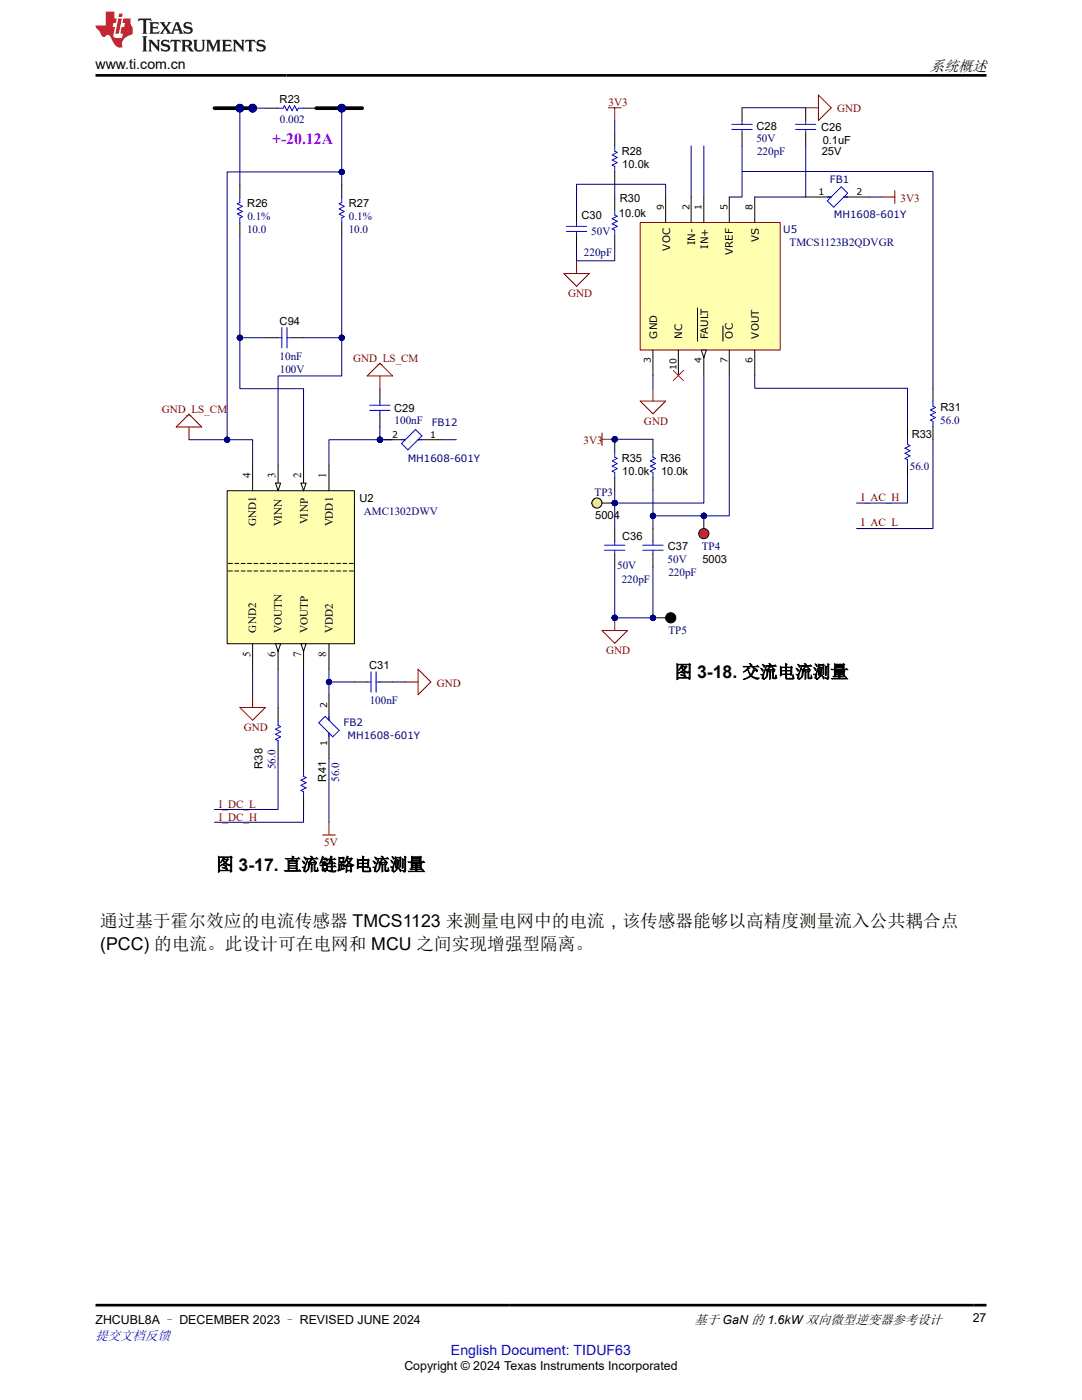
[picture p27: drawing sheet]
<svg xmlns="http://www.w3.org/2000/svg" width="216mm" height="279mm" viewBox="0 0 216 279" stroke-linecap="round" stroke-linejoin="round" font-family="sans-serif">
<defs><g id="words">
<g font-size="3.5">
<text x="134.6" y="135.3">图 3-18. 交流电流测量</text>
<text x="43.1" y="173.7">图 3-17. 直流链路电流测量</text>
<text x="20" y="185">通过基于霍尔效应的电流传感器 TMCS1123 来测量电网中的电流，该传感器能够以高精度测量流入公共耦合点</text>
<text x="20" y="189.6">(PCC) 的电流。此设计可在电网和 MCU 之间实现增强型隔离。</text>
</g>
<text font-size="3.1" fill="#9800ff" x="54.3" y="28.6">+-20.12A</text>
<text font-size="3" x="185.6" y="14.1">系统概述</text>
<text font-size="2.8" x="19" y="13.8">www.ti.com.cn</text>
<text font-size="2.8" fill="#00f" x="90" y="270.4">English Document: TIDUF63</text>
<text font-size="2.6" fill="#00f" x="19" y="267.4">提交文档反馈</text>
<text font-size="2.6" x="138.6" y="264.2">基于 GaN 的 1.6kW双向微型逆变器参考设计</text>
<g font-size="2.5">
<text x="194.1" y="263.9">27</text>
<text x="19" y="264.2">ZHCUBL8A – DECEMBER 2023 – REVISED JUNE 2024</text>
<text x="80.7" y="273.5">Copyright © 2024 Texas Instruments Incorporated</text>
</g>
<g font-size="2.2">
<text x="55.8" y="20.5">R23</text>
<text x="151" y="26">C28</text>
<text x="163.9" y="26.1">C26</text>
<text x="164.2" y="28.7">0.1uF</text>
<text x="124.1" y="31">R28</text>
<text x="124.2" y="33.6">10.0k</text>
<text x="164" y="30.9">25V</text>
<text x="49.4" y="41.4">R26</text>
<text x="69.6" y="41.4">R27</text>
<text x="123.7" y="40.3">R30</text>
<text x="116.1" y="43.6">C30</text>
<text x="123.5" y="43.2">10.0k</text>
<text x="55.8" y="64.8">C94</text>
<text x="78.7" y="82.2">C29</text>
<text x="187.7" y="82">R31</text>
<text x="181.9" y="87.4">R33</text>
<text x="50" y="95.5" transform="rotate(-90 50 95.5)">4</text>
<text x="55" y="95.5" transform="rotate(-90 55 95.5)">3</text>
<text x="60.1" y="95.5" transform="rotate(-90 60.1 95.5)">2</text>
<text x="65.1" y="95.5" transform="rotate(-90 65.1 95.5)">1</text>
<text x="124.1" y="92.1">R35</text>
<text x="124.2" y="94.7">10.0k</text>
<text x="131.8" y="92.1">R36</text>
<text x="131.9" y="94.7">10.0k</text>
<text x="71.8" y="100.1">U2</text>
<text x="51.1" y="105" transform="rotate(-90 51.1 105)">GND1</text>
<text x="56.2" y="105" transform="rotate(-90 56.2 105)">VINN</text>
<text x="61.4" y="104.5" transform="rotate(-90 61.4 104.5)">VINP</text>
<text x="66.4" y="105" transform="rotate(-90 66.4 105)">VDD1</text>
<text x="118.8" y="103.6">5004</text>
<text x="124.2" y="107.8">C36</text>
<text x="133.3" y="109.9">C37</text>
<text x="140.2" y="112.3">5003</text>
<text x="50" y="131.1" transform="rotate(-90 50 131.1)">5</text>
<text x="51.1" y="126.3" transform="rotate(-90 51.1 126.3)">GND2</text>
<text x="55" y="131.1" transform="rotate(-90 55 131.1)">6</text>
<text x="56.2" y="126.3" transform="rotate(-90 56.2 126.3)">VOUTN</text>
<text x="60.1" y="131.1" transform="rotate(-90 60.1 131.1)">7</text>
<text x="61.4" y="126.3" transform="rotate(-90 61.4 126.3)">VOUTP</text>
<text x="65.1" y="131.1" transform="rotate(-90 65.1 131.1)">8</text>
<text x="66.4" y="126.3" transform="rotate(-90 66.4 126.3)">VDD2</text>
<text x="73.7" y="133.6">C31</text>
<text x="52.4" y="153.4" transform="rotate(-90 52.4 153.4)">R38</text>
<text x="65.1" y="156" transform="rotate(-90 65.1 156)">R41</text>
</g>
<g font-size="2.2" fill="#7f0000">
<text x="121.4" y="21.2">3V3</text>
<text x="167" y="22.3">GND</text>
<text x="179.7" y="40.2">3V3</text>
<text x="113.4" y="59.2">GND</text>
<text x="70.5" y="72.2">GND_LS_CM</text>
<text x="32.3" y="82.4">GND_LS_CM</text>
<text x="116.4" y="88.6">3V3</text>
<text x="128.5" y="84.7">GND</text>
<text x="171.9" y="100.1">I_AC_H</text>
<text x="171.8" y="105.1">I_AC_L</text>
<text x="120.9" y="130.5">GND</text>
<text x="87.2" y="137.1">GND</text>
<text x="48.6" y="145.9">GND</text>
<text x="43.7" y="161.3">I_DC_L</text>
<text x="43.7" y="163.9">I_DC_H</text>
<text x="64.7" y="168.8">5V</text>
</g>
<g font-size="2.2" fill="#00007f">
<text x="55.8" y="24.6">0.002</text>
<text x="150.9" y="28.4">50V</text>
<text x="151.1" y="31">220pF</text>
<text x="49.3" y="46.6">10.0</text>
<text x="49.4" y="44">0.1%</text>
<text x="69.6" y="46.6">10.0</text>
<text x="69.6" y="44">0.1%</text>
<text x="118" y="46.8">50V</text>
<text x="116.5" y="51.1">220pF</text>
<text x="157.6" y="49.1">TMCS1123B2QDVGR</text>
<text x="55.8" y="71.9">10nF</text>
<text x="55.8" y="74.5">100V</text>
<text x="78.8" y="84.6">100nF</text>
<text x="187.6" y="84.6">56.0</text>
<text x="181.6" y="93.8">56.0</text>
<text x="118.6" y="99">TP3</text>
<text x="72.6" y="102.7">AMC1302DWV</text>
<text x="123.1" y="113.5">50V</text>
<text x="133.2" y="112.4">50V</text>
<text x="140" y="109.7">TP4</text>
<text x="124.1" y="116.3">220pF</text>
<text x="133.4" y="115">220pF</text>
<text x="133.4" y="126.5">TP5</text>
<text x="73.8" y="140.6">100nF</text>
<text x="55" y="153.5" transform="rotate(-90 55 153.5)">56.0</text>
<text x="67.7" y="156.1" transform="rotate(-90 67.7 156.1)">56.0</text>
</g>
<g font-size="2" fill="#00007f">
<text x="165.6" y="36.5">FB1</text>
<text x="156.3" y="46.5">U5</text>
<text x="166.4" y="43.5">MH1608-601Y</text>
<text x="86.2" y="84.9">FB12</text>
<text x="81.3" y="92.2">MH1608-601Y</text>
<text x="68.6" y="144.8">FB2</text>
<text x="69.4" y="147.4">MH1608-601Y</text>
</g>
<g font-size="2">
<text x="133.7" y="50.1" transform="rotate(-90 133.7 50.1)">VOC</text>
<text x="138.7" y="49" transform="rotate(-90 138.7 49)">IN-</text>
<text x="141.3" y="49.7" transform="rotate(-90 141.3 49.7)">IN+</text>
<text x="146.3" y="51" transform="rotate(-90 146.3 51)">VREF</text>
<text x="151.4" y="48.4" transform="rotate(-90 151.4 48.4)">VS</text>
<text x="131.1" y="67.6" transform="rotate(-90 131.1 67.6)">GND</text>
<text x="136.1" y="67.6" transform="rotate(-90 136.1 67.6)">NC</text>
<text x="141.3" y="67.6" transform="rotate(-90 141.3 67.6)">FAULT</text>
<text x="146.3" y="67.6" transform="rotate(-90 146.3 67.6)">OC</text>
<text x="151.4" y="67.6" transform="rotate(-90 151.4 67.6)">VOUT</text>
</g>
<g font-size="1.8">
<text x="132.4" y="42" transform="rotate(-90 132.4 42)">9</text>
<text x="137.6" y="42" transform="rotate(-90 137.6 42)">2</text>
<text x="140" y="42" transform="rotate(-90 140 42)">1</text>
<text x="145.2" y="42" transform="rotate(-90 145.2 42)">5</text>
<text x="150.1" y="42" transform="rotate(-90 150.1 42)">8</text>
<text x="163.3" y="38.9">1</text>
<text x="170.9" y="38.9">2</text>
<text x="129.8" y="72.5" transform="rotate(-90 129.8 72.5)">3</text>
<text x="135" y="73.7" transform="rotate(-90 135 73.7)">10</text>
<text x="140" y="72.5" transform="rotate(-90 140 72.5)">4</text>
<text x="145.2" y="72.5" transform="rotate(-90 145.2 72.5)">7</text>
<text x="150.1" y="72.5" transform="rotate(-90 150.1 72.5)">6</text>
<text x="78.3" y="87.4">2</text>
<text x="85.8" y="87.4">1</text>
<text x="65.3" y="141.2" transform="rotate(-90 65.3 141.2)">2</text>
<text x="65.3" y="148.8" transform="rotate(-90 65.3 148.8)">1</text>
</g>
</g></defs>
<path d="M45.3 97.9h25.4v30.6h-25.4z" fill-rule="evenodd" fill="#ffffaf"/>
<path d="M45.3 97.9h25.4v30.6h-25.4zM60.6 92.8v5.1M65.6 92.8v5.1" fill="none" stroke="#000" stroke-width=".2"/>
<path d="M60.1 96.4h1l-.5 1.5z" fill="#f8fcff"/>
<path d="M55.5 92.8v5.1M60.1 96.4h1l-.5 1.5z" fill="none" stroke="#000" stroke-width=".2"/>
<path d="M55 96.4h1l-.5 1.5z" fill="#f8fcff"/>
<path d="M50.4 92.8v5.1M55 96.4h1l-.5 1.5zM50.4 128.5v5.1M55.5 128.5v5.1" fill="none" stroke="#000" stroke-width=".2"/>
<path d="M55 128.5h1l-.5 1.5z" fill="#f8fcff"/>
<path d="M55 128.5h1l-.5 1.5zM60.6 128.5v5.1" fill="none" stroke="#000" stroke-width=".2"/>
<path d="M60.1 128.5h1l-.5 1.5z" fill="#f8fcff"/>
<g fill="none" stroke="#000" stroke-width=".2">
<path d="M47.9 36.9v2.5M52.9 21.6h2.6M60.6 21.6h2.5M68.2 36.9v2.5M47.9 44.5v2.5M68.2 44.5v2.5M52.9 67.4h2.6M58 67.4h2.6M75.8 77.6v2.5M75.8 82.7v2.5M45.6 112.4h.8M45.6 114h.8"/>
<path d="M46.8 112.4h.8M46.8 114h.8M48.1 112.4h.8M48.1 114h.8M49.4 112.4h.8M49.4 114h.8M50.7 112.4h.8M50.7 114h.8M51.9 112.4h.8M51.9 114h.8M53.2 112.4h.8M53.2 114h.8"/>
<path d="M54.5 112.4h.8M54.5 114h.8M55.7 112.4h.8M55.7 114h.8M57 112.4h.8M57 114h.8M58.3 112.4h.8M58.3 114h.8M59.5 112.4h.8M59.5 114h.8M60.8 112.4h.8M60.8 114h.8"/>
<path d="M62.1 112.4h.8M62.1 114h.8M63.4 112.4h.8M63.4 114h.8M64.6 112.4h.8M64.6 114h.8M65.9 112.4h.8M65.9 114h.8M67.2 112.4h.8M67.2 114h.8M68.4 112.4h.8M68.4 114h.8"/>
<path d="M69.7 112.4h.8M69.7 114h.8M60.1 128.5h1l-.5 1.5zM65.6 128.5v5.1M65.6 138.7v5M70.7 136.1h2.6M75.8 136.1h2.5M55.5 141.2v2.5M55.5 148.8v2.6M60.6 151.4v2.5M60.6 159v2.6M65.6 146.3v5.1"/>
</g>
<g fill="none" stroke="#00f" stroke-width=".2">
<path d="M47.9 39.4v1l-.5 .3 1 .5-1 .5 1 .5-1 .5 1 .5-.5 .3v1M55.5 21.6h1l.3-.5 .5 1 .5-1 .5 1 .5-1 .5 1 .2-.5h1.1M68.2 39.4v1l-.5 .3 1 .5-1 .5 1 .5-1 .5 1 .5-.5 .3v1M55.5 67.4h.8M56.3 65.4v4M57.3 65.4v4M57.3 67.4h.7M73.8 81.9h4M73.8 80.9h4M75.8 80.1v.8M75.8 81.9v.8M73.3 136.1h.7"/>
<path d="M74 134.1v4M75 136.1h.8M75 134.1v4M55.5 143.7v1.1l.5 .2M56 145l-1 .5 1 .5-1 .5 1 .6-1 .5 .5 .2v1M60.6 153.9v1l.5 .3-1 .5 1 .5-1 .5 1 .5-1 .5 .5 .3v1M64.9 143l2.8 2.8-1.3 1.3-2.8-2.9zM65.6 143v.7M65.6 146.3v.8"/>
</g>
<path d="M75.8 72.5l2.5 2.5h-5zM75.8 75v2.6M37.7 82.7l2.5 2.5h-5zM37.7 85.2v2.6M50.4 138.7v2.5M80.9 136.1h2.5M83.4 133.6l2.6 2.5-2.6 2.6v-5.1M47.9 141.2h5l-2.5 2.5zM64.4 166.6h2.5M65.6 164.1v2.5" fill="none" stroke="#7f0000" stroke-width=".2"/>
<circle cx="75.8" cy="87.8" r=".51" fill="#00007f"/>
<circle cx="75.8" cy="87.8" r=".51" fill="none" stroke="#00007f" stroke-width=".2"/>
<path d="M75.8 87.8h5.1M83.4 87.8h5.1" fill="none" stroke="#000" stroke-width=".2"/>
<circle cx="75.8" cy="87.8" r=".51" fill="#00007f"/>
<g fill="none" stroke="#00007f" stroke-width=".2">
<path d="M50.4 21.6h-2.5v15.3"/>
<circle cx="75.8" cy="87.8" r=".51"/>
</g>
<path d="M80.1 87.8h.8M82.9 85.7l1.3 1.3-2.8 2.8-1.3-1.3zM83.4 87.8h.8" fill="none" stroke="#00f" stroke-width=".2"/>
<circle cx="50.4" cy="21.6" r=".76" fill="#00007f"/>
<circle cx="50.4" cy="21.6" r=".76" fill="none" stroke="#00007f" stroke-width=".2"/>
<circle cx="47.9" cy="21.6" r=".76" fill="#00007f"/>
<circle cx="47.9" cy="21.6" r=".76" fill="none" stroke="#00007f" stroke-width=".2"/>
<path d="M42.8 21.6h7.6" fill="none" stroke="#000" stroke-width=".74"/>
<circle cx="50.4" cy="21.6" r=".76" fill="#00007f"/>
<circle cx="50.4" cy="21.6" r=".76" fill="none" stroke="#00007f" stroke-width=".2"/>
<circle cx="47.9" cy="21.6" r=".76" fill="#00007f"/>
<g fill="none" stroke="#00007f" stroke-width=".2">
<path d="M50.4 21.6h2.5M50.4 133.6v5.1M78.3 136.1h2.6"/>
<circle cx="47.9" cy="21.6" r=".76"/>
</g>
<circle cx="50.4" cy="21.6" r=".76" fill="#00007f"/>
<g fill="none" stroke="#00007f" stroke-width=".2">
<path d="M68.2 21.6v15.3"/>
<circle cx="50.4" cy="21.6" r=".76"/>
</g>
<circle cx="68.2" cy="21.6" r=".76" fill="#00007f"/>
<circle cx="68.2" cy="21.6" r=".76" fill="none" stroke="#00007f" stroke-width=".2"/>
<circle cx="68.2" cy="34.3" r=".51" fill="#00007f"/>
<g fill="none" stroke="#00007f" stroke-width=".2">
<path d="M65.6 133.6v5.1"/>
<circle cx="68.2" cy="34.3" r=".51"/>
</g>
<circle cx="65.6" cy="136.1" r=".51" fill="#00007f"/>
<g fill="none" stroke="#00007f" stroke-width=".2">
<path d="M65.6 136.1h5.1"/>
<circle cx="65.6" cy="136.1" r=".51"/>
</g>
<circle cx="65.6" cy="136.1" r=".51" fill="#00007f"/>
<g fill="none" stroke="#00007f" stroke-width=".2">
<path d="M60.6 67.4h7.6"/>
<circle cx="65.6" cy="136.1" r=".51"/>
</g>
<circle cx="68.2" cy="67.4" r=".51" fill="#00007f"/>
<g fill="none" stroke="#00007f" stroke-width=".2">
<path d="M37.7 87.8h12.7v5"/>
<circle cx="68.2" cy="67.4" r=".51"/>
</g>
<circle cx="45.3" cy="87.8" r=".51" fill="#00007f"/>
<g fill="none" stroke="#00007f" stroke-width=".2">
<path d="M78.3 87.8h-12.7v5"/>
<circle cx="45.3" cy="87.8" r=".51"/>
</g>
<circle cx="75.8" cy="87.8" r=".51" fill="#00007f"/>
<g fill="none" stroke="#00007f" stroke-width=".2">
<path d="M75.8 85.2v2.6"/>
<circle cx="75.8" cy="87.8" r=".51"/>
</g>
<circle cx="75.8" cy="87.8" r=".51" fill="#00007f"/>
<g fill="none" stroke="#00007f" stroke-width=".2">
<path d="M47.9 47v20.4h5M88.5 87.8h2.6M55.5 133.6v7.6M60.6 133.6v17.8M55.5 151.4v10.2h-12.7M60.6 161.6v2.5h-17.8"/>
<circle cx="75.8" cy="87.8" r=".51"/>
</g>
<circle cx="47.9" cy="67.4" r=".51" fill="#00007f"/>
<g fill="none" stroke="#00007f" stroke-width=".2">
<path d="M47.9 67.4v10.2h12.7v15.2"/>
<circle cx="47.9" cy="67.4" r=".51"/>
</g>
<circle cx="47.9" cy="67.4" r=".51" fill="#00007f"/>
<g fill="none" stroke="#00007f" stroke-width=".2">
<path d="M68.2 34.3h-22.9v53.5"/>
<circle cx="47.9" cy="67.4" r=".51"/>
</g>
<circle cx="45.3" cy="87.8" r=".51" fill="#00007f"/>
<circle cx="45.3" cy="87.8" r=".51" fill="none" stroke="#00007f" stroke-width=".2"/>
<circle cx="68.2" cy="34.3" r=".51" fill="#00007f"/>
<g fill="none" stroke="#00007f" stroke-width=".2">
<path d="M68.2 47v28h-12.7v17.8"/>
<circle cx="68.2" cy="34.3" r=".51"/>
</g>
<circle cx="68.2" cy="67.4" r=".51" fill="#00007f"/>
<g fill="none" stroke="#00007f" stroke-width=".2">
<path d="M65.6 151.4v12.7"/>
<circle cx="68.2" cy="67.4" r=".51"/>
</g>
<path d="M63.1 21.6h9.2" fill="none" stroke="#000" stroke-width=".74"/>
<circle cx="68.2" cy="21.6" r=".76" fill="#00007f"/>
<circle cx="68.2" cy="21.6" r=".76" fill="none" stroke="#00007f" stroke-width=".2"/>
<circle cx="75.8" cy="87.8" r=".51" fill="#00007f"/>
<circle cx="75.8" cy="87.8" r=".51" fill="none" stroke="#00007f" stroke-width=".2"/>
<circle cx="50.4" cy="21.6" r=".51" fill="#00007f"/>
<circle cx="50.4" cy="21.6" r=".51" fill="none" stroke="#00007f" stroke-width=".2"/>
<circle cx="47.9" cy="21.6" r=".51" fill="#00007f"/>
<circle cx="47.9" cy="21.6" r=".51" fill="none" stroke="#00007f" stroke-width=".2"/>
<circle cx="50.4" cy="21.6" r=".51" fill="#00007f"/>
<circle cx="50.4" cy="21.6" r=".51" fill="none" stroke="#00007f" stroke-width=".2"/>
<circle cx="47.9" cy="21.6" r=".51" fill="#00007f"/>
<circle cx="47.9" cy="21.6" r=".51" fill="none" stroke="#00007f" stroke-width=".2"/>
<circle cx="50.4" cy="21.6" r=".51" fill="#00007f"/>
<circle cx="50.4" cy="21.6" r=".51" fill="none" stroke="#00007f" stroke-width=".2"/>
<circle cx="68.2" cy="21.6" r=".51" fill="#00007f"/>
<circle cx="68.2" cy="21.6" r=".51" fill="none" stroke="#00007f" stroke-width=".2"/>
<circle cx="68.2" cy="34.3" r=".51" fill="#00007f"/>
<circle cx="68.2" cy="34.3" r=".51" fill="none" stroke="#00007f" stroke-width=".2"/>
<circle cx="65.6" cy="136.1" r=".51" fill="#00007f"/>
<circle cx="65.6" cy="136.1" r=".51" fill="none" stroke="#00007f" stroke-width=".2"/>
<circle cx="65.6" cy="136.1" r=".51" fill="#00007f"/>
<circle cx="65.6" cy="136.1" r=".51" fill="none" stroke="#00007f" stroke-width=".2"/>
<circle cx="68.2" cy="67.4" r=".51" fill="#00007f"/>
<circle cx="68.2" cy="67.4" r=".51" fill="none" stroke="#00007f" stroke-width=".2"/>
<circle cx="45.3" cy="87.8" r=".51" fill="#00007f"/>
<circle cx="45.3" cy="87.8" r=".51" fill="none" stroke="#00007f" stroke-width=".2"/>
<circle cx="75.8" cy="87.8" r=".51" fill="#00007f"/>
<circle cx="75.8" cy="87.8" r=".51" fill="none" stroke="#00007f" stroke-width=".2"/>
<circle cx="75.8" cy="87.8" r=".51" fill="#00007f"/>
<circle cx="75.8" cy="87.8" r=".51" fill="none" stroke="#00007f" stroke-width=".2"/>
<circle cx="47.9" cy="67.4" r=".51" fill="#00007f"/>
<circle cx="47.9" cy="67.4" r=".51" fill="none" stroke="#00007f" stroke-width=".2"/>
<circle cx="47.9" cy="67.4" r=".51" fill="#00007f"/>
<circle cx="47.9" cy="67.4" r=".51" fill="none" stroke="#00007f" stroke-width=".2"/>
<circle cx="45.3" cy="87.8" r=".51" fill="#00007f"/>
<circle cx="45.3" cy="87.8" r=".51" fill="none" stroke="#00007f" stroke-width=".2"/>
<circle cx="68.2" cy="34.3" r=".51" fill="#00007f"/>
<circle cx="68.2" cy="34.3" r=".51" fill="none" stroke="#00007f" stroke-width=".2"/>
<circle cx="68.2" cy="67.4" r=".51" fill="#00007f"/>
<circle cx="68.2" cy="67.4" r=".51" fill="none" stroke="#00007f" stroke-width=".2"/>
<circle cx="68.2" cy="21.6" r=".51" fill="#00007f"/>
<circle cx="68.2" cy="21.6" r=".51" fill="none" stroke="#00007f" stroke-width=".2"/>
<path d="M127.7 44.4h28v25.5h-28z" fill-rule="evenodd" fill="#ffffaf"/>
<path d="M127.7 44.4h28v25.5h-28z" fill="none" stroke="#7f0000" stroke-width=".2"/>
<path d="M137.9 39.3v5.1M140.4 39.3v5.1M140.4 69.9v5" fill="none" stroke="#000" stroke-width=".2"/>
<path d="M139.9 69.9h1l-.5 1.5z" fill="#f8fcff"/>
<g fill="none" stroke="#000" stroke-width=".2">
<path d="M122.7 26.6v2.5M122.7 34.2v2.6M122.7 39.3v2.6M132.8 39.3v5.1M145.5 39.3v5.1M148.1 21.5v2.6M148.1 26.6v2.5M150.6 39.3v5.1M160.8 21.5v2.6M160.8 26.6v2.5M115 41.9v2.5M115 47v2.5"/>
<path d="M122.7 47v2.5M130.3 69.9v5M135.4 69.9v5M139.2 61.5v6.6M139.9 69.9h1l-.5 1.5zM144.3 65v3.1M145.5 69.9v5M150.6 69.9v5M186.2 77.5v2.5M130.3 87.7v2.5M130.3 95.3v2.6M181.1 85.1v2.6"/>
<path d="M181.1 92.8v2.5M186.2 85.1v2.6"/>
</g>
<g fill="none" stroke="#00f" stroke-width=".2">
<path d="M122.7 29.1v1.1l.5 .2-1 .5 1 .5-1 .5 1 .6-1 .5 .5 .2v1M146 24.8h4.1M146 25.8h4.1M148.1 24.1v.7M148.1 25.8v.8M158.7 24.8h4.1M158.7 25.8h4.1M160.8 24.1v.7M160.8 25.8v.8M113 45.2h4.1M113 46.2h4.1M115 44.4v.8"/>
<path d="M115 46.2v.8M122.7 41.9v1l.5 .2-1 .5 1 .6-1 .5 1 .5-1 .5 .5 .2v1.1M130.3 90.2v1l.5 .3-1 .5 1 .5-1 .5 1 .5-1 .5 .5 .3v1M181.1 87.7v1l.5 .2-1 .5 1 .6-1 .5 1 .5-1 .5 .5 .2v1.1M186.2 80v1.1l.5 .2-1 .5 1 .5-1 .5 1 .5-1 .5 .5 .3v1"/>
</g>
<path d="M163.3 19l2.5 2.5-2.5 2.6zM121.4 21.5h2.5M122.7 21.5v2.6M160.8 21.5h2.5M176 39.3h2.5M178.5 38.1v2.5M112.5 54.6h5.1l-2.6 2.5zM115 52v2.6M130.3 77.5v2.5M127.7 80h5.1l-2.5 2.6z" fill="none" stroke="#7f0000" stroke-width=".2"/>
<path d="M134.3 73.9l2.1 2.1M136.4 73.9l-2.1 2.1" fill="none" stroke="#f00" stroke-width=".2"/>
<circle cx="122.7" cy="87.7" r=".51" fill="#00007f"/>
<circle cx="122.7" cy="87.7" r=".51" fill="none" stroke="#00007f" stroke-width=".2"/>
<path d="M122.7 87.7v2.5" fill="none" stroke="#000" stroke-width=".2"/>
<circle cx="122.7" cy="87.7" r=".51" fill="#00007f"/>
<circle cx="122.7" cy="87.7" r=".51" fill="none" stroke="#00007f" stroke-width=".2"/>
<path d="M122.7 95.3v2.6" fill="none" stroke="#000" stroke-width=".2"/>
<path d="M122.7 90.2v1l.5 .3-1 .5 1 .5-1 .5 1 .5-1 .5 .5 .3v1" fill="none" stroke="#00f" stroke-width=".2"/>
<path d="M120.1 86.4v2.5M120.1 87.7h2.6" fill="none" stroke="#7f0000" stroke-width=".2"/>
<circle cx="122.7" cy="87.7" r=".51" fill="#00007f"/>
<circle cx="122.7" cy="87.7" r=".51" fill="none" stroke="#00007f" stroke-width=".2"/>
<path d="M122.7 105.5v2.5M122.7 110.6v2.5M130.3 105.5v2.5M130.3 110.6v2.5" fill="none" stroke="#000" stroke-width=".2"/>
<path d="M120.6 108.8h4.1M120.6 109.8h4.1M122.7 108v.8M122.7 109.8v.8M128.2 108.8h4.1M128.2 109.8h4.1M130.3 108v.8M130.3 109.8v.8" fill="none" stroke="#00f" stroke-width=".2"/>
<path d="M120.1 125.8h5.1l-2.5 2.6zM122.7 123.3v2.5" fill="none" stroke="#7f0000" stroke-width=".2"/>
<circle cx="122.7" cy="123.3" r=".51" fill="#00007f"/>
<circle cx="122.7" cy="123.3" r=".51" fill="none" stroke="#00007f" stroke-width=".2"/>
<path d="M160.8 39.3h5.1M168.4 39.3h5.1" fill="none" stroke="#000" stroke-width=".2"/>
<path d="M165.1 39.3h.7M168.4 39.3h.7M165.1 40.1l2.8-2.8 1.2 1.3-2.7 2.8z" fill="none" stroke="#00f" stroke-width=".2"/>
<circle cx="122.7" cy="100.4" r=".51" fill="#00007f"/>
<circle cx="122.7" cy="100.4" r=".51" fill="none" stroke="#00007f" stroke-width=".2"/>
<circle cx="119.1" cy="100.4" r="1.01" fill="#fdf100"/>
<g fill="none" stroke="#000" stroke-width=".2">
<path d="M120.1 100.4h2.6"/>
<circle cx="119.1" cy="100.4" r="1.01"/>
</g>
<circle cx="122.7" cy="100.4" r=".51" fill="#00007f"/>
<circle cx="122.7" cy="100.4" r=".51" fill="none" stroke="#00007f" stroke-width=".2"/>
<circle cx="140.4" cy="102.9" r=".51" fill="#00007f"/>
<circle cx="140.4" cy="102.9" r=".51" fill="none" stroke="#00007f" stroke-width=".2"/>
<circle cx="140.4" cy="106.5" r="1.02" fill="#fd8200"/>
<g fill="none" stroke="#000" stroke-width=".2">
<path d="M140.4 102.9v2.6"/>
<circle cx="140.4" cy="106.5" r="1.02"/>
</g>
<circle cx="140.4" cy="102.9" r=".51" fill="#00007f"/>
<circle cx="140.4" cy="102.9" r=".51" fill="none" stroke="#00007f" stroke-width=".2"/>
<circle cx="130.3" cy="123.3" r=".51" fill="#00007f"/>
<circle cx="130.3" cy="123.3" r=".51" fill="none" stroke="#00007f" stroke-width=".2"/>
<circle cx="133.8" cy="123.3" r="1.02" fill="#000"/>
<g fill="none" stroke="#000" stroke-width=".2">
<path d="M130.3 123.3h2.5"/>
<circle cx="133.8" cy="123.3" r="1.02"/>
</g>
<circle cx="130.3" cy="123.3" r=".51" fill="#00007f"/>
<g fill="none" stroke="#00007f" stroke-width=".2">
<path d="M122.7 36.8h10.1v2.5M122.7 36.8h-7.7v5.1M122.7 24.1v2.5M122.7 36.8v2.5M148.1 21.5h12.7M115 49.5v2.5h7.7v-2.5M130.3 74.9v2.6M150.6 75v2.5h30.5v7.6M122.7 87.7h7.6M181.1 95.3v5.1h-10.2M186.2 87.7v17.8h-15.3"/>
<circle cx="130.3" cy="123.3" r=".51"/>
</g>
<circle cx="122.7" cy="87.7" r=".51" fill="#00007f"/>
<g fill="none" stroke="#00007f" stroke-width=".2">
<path d="M140.4 74.9v25.5h-17.7v-2.5"/>
<circle cx="122.7" cy="87.7" r=".51"/>
</g>
<circle cx="122.7" cy="100.4" r=".51" fill="#00007f"/>
<g fill="none" stroke="#00007f" stroke-width=".2">
<path d="M122.7 100.4v5.1"/>
<circle cx="122.7" cy="100.4" r=".51"/>
</g>
<circle cx="122.7" cy="100.4" r=".51" fill="#00007f"/>
<g fill="none" stroke="#00007f" stroke-width=".2">
<path d="M130.3 97.9v7.6"/>
<circle cx="122.7" cy="100.4" r=".51"/>
</g>
<circle cx="130.3" cy="102.9" r=".51" fill="#00007f"/>
<g fill="none" stroke="#00007f" stroke-width=".2">
<path d="M145.5 74.9v28h-15.2"/>
<circle cx="130.3" cy="102.9" r=".51"/>
</g>
<circle cx="130.3" cy="102.9" r=".51" fill="#00007f"/>
<circle cx="130.3" cy="102.9" r=".51" fill="none" stroke="#00007f" stroke-width=".2"/>
<circle cx="140.4" cy="102.9" r=".51" fill="#00007f"/>
<g fill="none" stroke="#00007f" stroke-width=".2">
<path d="M122.7 113.1v10.2"/>
<circle cx="140.4" cy="102.9" r=".51"/>
</g>
<circle cx="122.7" cy="123.3" r=".51" fill="#00007f"/>
<g fill="none" stroke="#00007f" stroke-width=".2">
<path d="M130.3 113.1v10.2h-7.6"/>
<circle cx="122.7" cy="123.3" r=".51"/>
</g>
<circle cx="130.3" cy="123.3" r=".51" fill="#00007f"/>
<circle cx="130.3" cy="123.3" r=".51" fill="none" stroke="#00007f" stroke-width=".2"/>
<circle cx="122.7" cy="123.3" r=".51" fill="#00007f"/>
<g fill="none" stroke="#00007f" stroke-width=".2">
<path d="M137.9 29.1v10.2M140.4 29.1v10.2M145.5 39.3h2.6v-5.1h38.1v43.3M148.1 29.1v5.1M160.8 29.1v10.2h-10.2M173.5 39.3h2.5"/>
<circle cx="122.7" cy="123.3" r=".51"/>
</g>
<circle cx="122.7" cy="87.7" r=".51" fill="#00007f"/>
<circle cx="122.7" cy="87.7" r=".51" fill="none" stroke="#00007f" stroke-width=".2"/>
<circle cx="122.7" cy="87.7" r=".51" fill="#00007f"/>
<circle cx="122.7" cy="87.7" r=".51" fill="none" stroke="#00007f" stroke-width=".2"/>
<circle cx="122.7" cy="123.3" r=".51" fill="#00007f"/>
<circle cx="122.7" cy="123.3" r=".51" fill="none" stroke="#00007f" stroke-width=".2"/>
<circle cx="122.7" cy="100.4" r=".51" fill="#00007f"/>
<circle cx="122.7" cy="100.4" r=".51" fill="none" stroke="#00007f" stroke-width=".2"/>
<circle cx="140.4" cy="102.9" r=".51" fill="#00007f"/>
<circle cx="140.4" cy="102.9" r=".51" fill="none" stroke="#00007f" stroke-width=".2"/>
<circle cx="130.3" cy="123.3" r=".51" fill="#00007f"/>
<circle cx="130.3" cy="123.3" r=".51" fill="none" stroke="#00007f" stroke-width=".2"/>
<circle cx="122.7" cy="87.7" r=".51" fill="#00007f"/>
<circle cx="122.7" cy="87.7" r=".51" fill="none" stroke="#00007f" stroke-width=".2"/>
<circle cx="122.7" cy="100.4" r=".51" fill="#00007f"/>
<circle cx="122.7" cy="100.4" r=".51" fill="none" stroke="#00007f" stroke-width=".2"/>
<circle cx="122.7" cy="100.4" r=".51" fill="#00007f"/>
<circle cx="122.7" cy="100.4" r=".51" fill="none" stroke="#00007f" stroke-width=".2"/>
<circle cx="130.3" cy="102.9" r=".51" fill="#00007f"/>
<circle cx="130.3" cy="102.9" r=".51" fill="none" stroke="#00007f" stroke-width=".2"/>
<circle cx="130.3" cy="102.9" r=".51" fill="#00007f"/>
<circle cx="130.3" cy="102.9" r=".51" fill="none" stroke="#00007f" stroke-width=".2"/>
<circle cx="140.4" cy="102.9" r=".51" fill="#00007f"/>
<circle cx="140.4" cy="102.9" r=".51" fill="none" stroke="#00007f" stroke-width=".2"/>
<circle cx="122.7" cy="123.3" r=".51" fill="#00007f"/>
<circle cx="122.7" cy="123.3" r=".51" fill="none" stroke="#00007f" stroke-width=".2"/>
<circle cx="130.3" cy="123.3" r=".51" fill="#00007f"/>
<circle cx="130.3" cy="123.3" r=".51" fill="none" stroke="#00007f" stroke-width=".2"/>
<circle cx="122.7" cy="123.3" r=".51" fill="#00007f"/>
<circle cx="122.7" cy="123.3" r=".51" fill="none" stroke="#00007f" stroke-width=".2"/>
<path d="M27.7 3.7l-.2 .6 .5-.3h.6v.2v2.2l-.2 .3h1l-.2-.3v-2.2v-.2h.5l.5 .3-.1-.6zM29.8 4.4l.2 .4v1.6l-.2 .3h1.9l.1-.5a1.08 1.08 0 0 1-1.3 .1v-.6h.6l.4 .1v-.6l-.4 .2h-.6v-.6l.2-.1a1 1 0 0 1 1 .3l-.1-.6zM31.8 4.4l1 1.2-1 1.1h.9l-.2-.2 .4-.7 .5 .7-.2 .2h1.6l-.2-.2 .1-.4h1l.1 .4-.1 .2h.9l-.2-.3-.8-2h-.5l-1 2.2-.8-1.1 .9-1.1h-.8l.2 .2-.5 .7-.3-.7 .1-.2zM35.2 4.8l.4 1h-.8zM36.8 4.6a.65 .65 0 0 0-.2 .7 .65 .65 0 0 0 .6 .4l.7 .2 .1 .2a.79 .79 0 0 1-.7 .4 .79 .79 0 0 1-.7-.5l.1 .7 .2-.1a.93 .93 0 0 0 1.1 .1 .93 .93 0 0 0 .4-.9 1.46 1.46 0 0 0-1.2-.6l-.1-.4a1.09 1.09 0 0 1 1.2 .2l-.2-.6-.1 .1-.6-.1zM28.4 7.2l.2 .4v2.3l-.2 .4h1l-.2-.4v-2.3l.2-.4zM29.6 7.9l.2 .4v1.6l-.2 .4h.8l-.3-.4v-1.4l1.7 1.8v-2l.2-.4h-.8l.2 .3 .1 1.1-1.2-1.4zM32.3 8.1a.65 .65 0 0 0-.2 .7 .65 .65 0 0 0 .7 .4l.6 .2 .1 .3a.79 .79 0 0 1-.7 .3 .79 .79 0 0 1-.7-.5l.1 .8 .2-.1a.93 .93 0 0 0 1.1 0 .93 .93 0 0 0 .4-.9 1.46 1.46 0 0 0-1.2-.6l-.1-.4a1.09 1.09 0 0 1 1.2 .2l-.2-.6-.1 .1-.6-.1zM34.1 7.9l-.1 .7a.63 .63 0 0 1 .7-.4l.1 1.7-.3 .4h1l-.2-.4v-1.7a.66 .66 0 0 1 .8 .4l-.1-.7zM36.2 7.9l.2 .4v1.6l-.2 .4h.9l-.2-.2v-.8l.5 .1 .1 .1a.79 .79 0 0 0 1.2 .7l-1-1a.61 .61 0 0 0 .6-.6 .61 .61 0 0 0-.5-.6zM36.9 8.3l.2-.1a.47 .47 0 0 1 .5 .1 .47 .47 0 0 1 .1 .5l-.2 .2h-.6zM38.5 7.9l.2 .3a2.27 2.27 0 0 0 .4 1.9 1.04 1.04 0 0 0 1.7-.6v-1.3l.2-.3h-.8l.2 .4v1.2a.6 .6 0 0 1-.6 .5 .6 .6 0 0 1-.6-.5v-1.2l.3-.4zM41.1 7.9l.2 .4v1.6l-.2 .4h.7l-.2-.4v-1.5l.9 1.9 .8-1.9v1.5l-.2 .4h1l-.3-.4v-1.6l.3-.4h-.8l-.7 1.6-.7-1.6zM44.3 7.9l.2 .4v1.6l-.2 .4h1.9l.1-.6a1.09 1.09 0 0 1-1.3 .1v-.6h.6l.4 .2v-.7l-.4 .2h-.6v-.5l.2-.2a1.01 1.01 0 0 1 1 .3l-.1-.6zM46.4 7.9l.3 .4v1.6l-.3 .4h.8l-.2-.4v-1.4l1.6 1.8v-2l.2-.4h-.7l.2 .3v1.1l-1.2-1.4zM49 7.9l-.1 .7a.63 .63 0 0 1 .8-.4v1.7l-.3 .4h1l-.2-.4v-1.7a.66 .66 0 0 1 .8 .4l-.1-.7zM51.4 8.1a.65 .65 0 0 0-.2 .7 .65 .65 0 0 0 .6 .4l.6 .2 .2 .3a.79 .79 0 0 1-.8 .3 .79 .79 0 0 1-.6-.5l.1 .8 .2-.1a.93 .93 0 0 0 1 0 .93 .93 0 0 0 .5-.9 1.46 1.46 0 0 0-1.3-.6l-.1-.4a1.09 1.09 0 0 1 1.3 .2l-.2-.6-.2 .1-.5-.1z" fill="#231f20"/>
<path d="M21.1 2.3v2.8h-2.1l.1 .4 .9 .9a.95 .95 0 0 0 .9 .9 .59 .59 0 0 1 .6-.3 .59 .59 0 0 1 .5 .3l.4 .8a1.59 1.59 0 0 0 2.1 1.3 1.61 1.61 0 0 1 1-2.2l1-.4-.1-1.4a1.59 1.59 0 0 1-.4-1.7h-1.4l-.2 .9h.5l-.1 .8h-.5l-.2 1v.3h.4l-.2 .9h-.6a.73 .73 0 0 1-1.1-.6l.3-1.6h-.5l.2-.8h.5l.2-.9h-.5v-1.4zM23.6 3.7l-.6 3h.7l.6-3zM23.8 2.7l-.1 .7h.7l.1-.7z" fill="#ed1c24"/>
<path d="M19 15h177.8M19 260.5h177.8" fill="none" stroke="#000" stroke-width=".53"/>
<use href="#words"/>
</svg>
